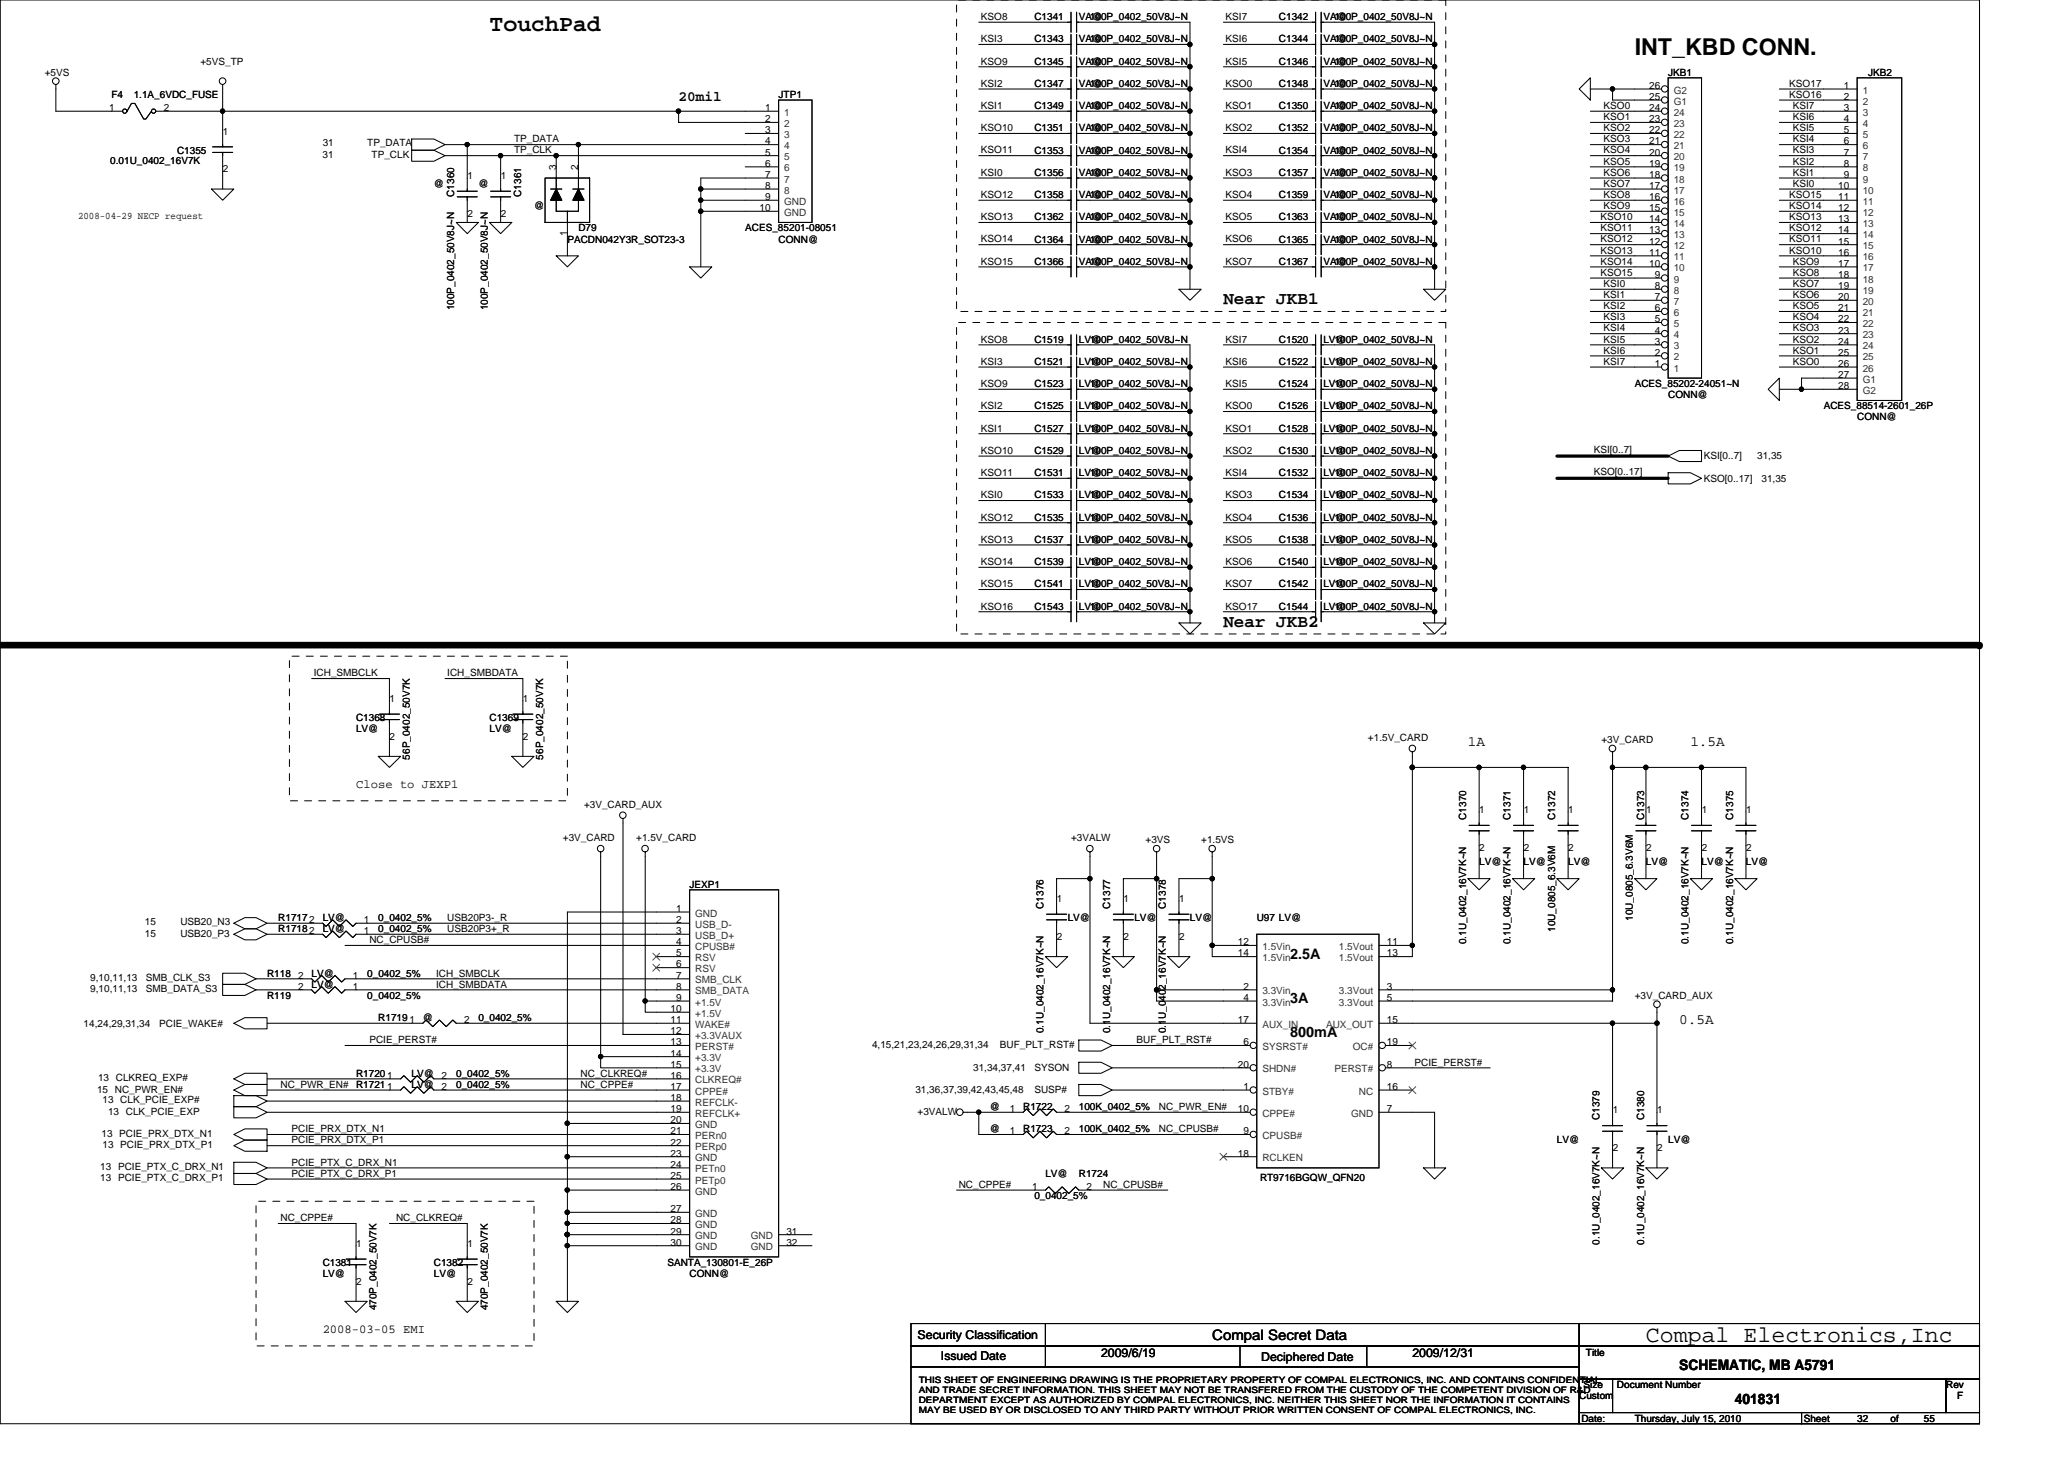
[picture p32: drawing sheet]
<svg xmlns="http://www.w3.org/2000/svg" width="297mm" height="210mm" viewBox="0 0 297 210" stroke-linecap="round" stroke-linejoin="round" font-family="sans-serif">
<defs><g id="words">
<g font-size="3.3">
<text x="70.4" y="4.4">TouchPad</text>
<text x="235.3" y="7.9">INT_KBD CONN.</text>
<text x="236.9" y="193.1">Compal Electronics,Inc</text>
</g>
<g font-size="2.5">
<text x="176.1" y="43.8">Near JKB1</text>
<text x="176.1" y="90.1">Near JKB2</text>
</g>
<g font-size="2.1">
<text x="97.7" y="14.5">20mil</text>
<text x="211.3" y="107.3">1A</text>
<text x="243.3" y="107.3">1.5A</text>
<text x="185.7" y="137.9">2.5A</text>
<text x="185.7" y="144.3">3A</text>
<text x="185.7" y="149.1">800mA</text>
<text x="241.7" y="147.3">0.5A</text>
<text x="174.5" y="192.7">Compal Secret Data</text>
<text x="241.7" y="197.1">SCHEMATIC, MB A5791</text>
<text x="249.7" y="202">401831</text>
</g>
<g font-size="1.8">
<text x="51.2" y="113.4">Close to JEXP1</text>
<text x="46.4" y="191.8">2008-03-05 EMI</text>
<text x="132.1" y="192.6">Security Classification</text>
<text x="135.4" y="195.7">Issued Date</text>
<text x="158.5" y="195.2">2009/6/19</text>
<text x="181.5" y="195.8">Deciphered Date</text>
<text x="203.3" y="195.2">2009/12/31</text>
</g>
<g font-size="1.4">
<text x="141.2" y="2.9">KSO8</text>
<text x="148.9" y="2.9">C1341</text>
<text x="155.3" y="2.9">VA@</text>
<text x="156.9" y="2.9">100P_0402_50V8J~N</text>
<text x="176.4" y="2.9">KSI7</text>
<text x="184.1" y="2.9">C1342</text>
<text x="190.5" y="2.9">VA@</text>
<text x="192.1" y="2.9">100P_0402_50V8J~N</text>
<text x="6.4" y="10.9">+5VS</text>
<text x="28.8" y="9.3">+5VS_TP</text>
<text x="141.2" y="6.1">KSI3</text>
<text x="141.2" y="9.3">KSO9</text>
<text x="148.9" y="6.1">C1343</text>
<text x="148.9" y="9.3">C1345</text>
<text x="155.3" y="6.1">VA@</text>
<text x="155.3" y="9.3">VA@</text>
<text x="156.9" y="6.1">100P_0402_50V8J~N</text>
<text x="156.9" y="9.3">100P_0402_50V8J~N</text>
<text x="176.4" y="6.1">KSI6</text>
<text x="176.4" y="9.3">KSI5</text>
<text x="184.1" y="6.1">C1344</text>
<text x="184.1" y="9.3">C1346</text>
<text x="190.5" y="6.1">VA@</text>
<text x="190.5" y="9.3">VA@</text>
<text x="192.1" y="6.1">100P_0402_50V8J~N</text>
<text x="192.1" y="9.3">100P_0402_50V8J~N</text>
<text x="240.1" y="10.9">JKB1</text>
<text x="268.9" y="10.9">JKB2</text>
<text x="15.7" y="16">1</text>
<text x="16" y="14.1">F4</text>
<text x="19.2" y="14.1">1.1A_6VDC_FUSE</text>
<text x="23.6" y="16">2</text>
<text x="110.1" y="16">1</text>
<text x="110.1" y="17.6">2</text>
<text x="112.1" y="14.1">JTP1</text>
<text x="141.2" y="15.7">KSI1</text>
<text x="141.2" y="12.5">KSI2</text>
<text x="148.9" y="12.5">C1347</text>
<text x="148.9" y="15.7">C1349</text>
<text x="155.3" y="12.5">VA@</text>
<text x="155.3" y="15.7">VA@</text>
<text x="156.9" y="12.5">100P_0402_50V8J~N</text>
<text x="156.9" y="15.7">100P_0402_50V8J~N</text>
<text x="176.4" y="12.5">KSO0</text>
<text x="176.4" y="15.7">KSO1</text>
<text x="184.1" y="15.7">C1350</text>
<text x="184.1" y="12.5">C1348</text>
<text x="190.5" y="15.7">VA@</text>
<text x="190.5" y="12.5">VA@</text>
<text x="192.1" y="15.7">100P_0402_50V8J~N</text>
<text x="192.1" y="12.5">100P_0402_50V8J~N</text>
<text x="230.8" y="15.7">KSO0</text>
<text x="230.8" y="17.3">KSO1</text>
<text x="237.3" y="17.6">23</text>
<text x="237.3" y="16">24</text>
<text x="237.3" y="14.4">25</text>
<text x="237.3" y="12.8">26</text>
<text x="257.5" y="14.1">KSO16</text>
<text x="257.5" y="12.5">KSO17</text>
<text x="258" y="17.3">KSI6</text>
<text x="258" y="15.7">KSI7</text>
<text x="265.3" y="12.8">1</text>
<text x="265.3" y="14.4">2</text>
<text x="265.3" y="16">3</text>
<text x="265.3" y="17.6">4</text>
<text x="15.9" y="23.5">0.01U_0402_16V7K</text>
<text x="25.5" y="22.1">C1355</text>
<text x="32.1" y="19.4">1</text>
<text x="46.4" y="22.7">31</text>
<text x="46.4" y="21">31</text>
<text x="52.8" y="21">TP_DATA</text>
<text x="53.5" y="22.7">TP_CLK</text>
<text x="74" y="22.1">TP_CLK</text>
<text x="74" y="20.5">TP_DATA</text>
<text x="110.1" y="19.2">3</text>
<text x="110.1" y="20.8">4</text>
<text x="110.1" y="22.4">5</text>
<text x="110.1" y="24">6</text>
<text x="141.2" y="22.1">KSO11</text>
<text x="141.2" y="18.9">KSO10</text>
<text x="148.9" y="18.9">C1351</text>
<text x="148.9" y="22.1">C1353</text>
<text x="155.3" y="18.9">VA@</text>
<text x="155.3" y="22.1">VA@</text>
<text x="156.9" y="18.9">100P_0402_50V8J~N</text>
<text x="156.9" y="22.1">100P_0402_50V8J~N</text>
<text x="176.4" y="18.9">KSO2</text>
<text x="176.4" y="22.1">KSI4</text>
<text x="184.1" y="22.1">C1354</text>
<text x="184.1" y="18.9">C1352</text>
<text x="190.5" y="22.1">VA@</text>
<text x="190.5" y="18.9">VA@</text>
<text x="192.1" y="22.1">100P_0402_50V8J~N</text>
<text x="192.1" y="18.9">100P_0402_50V8J~N</text>
<text x="230.8" y="20.5">KSO3</text>
<text x="230.8" y="18.9">KSO2</text>
<text x="230.8" y="22.1">KSO4</text>
<text x="230.8" y="23.7">KSO5</text>
<text x="237.3" y="24">19</text>
<text x="237.3" y="22.4">20</text>
<text x="237.3" y="20.8">21</text>
<text x="237.3" y="19.2">22</text>
<text x="258" y="22.1">KSI3</text>
<text x="258" y="23.7">KSI2</text>
<text x="258" y="20.5">KSI4</text>
<text x="258" y="18.9">KSI5</text>
<text x="265.3" y="19.2">5</text>
<text x="265.3" y="20.8">6</text>
<text x="265.3" y="22.4">7</text>
<text x="265.3" y="24">8</text>
<text x="32.1" y="24.8">2</text>
<text x="62.4" y="26.9">@</text>
<text x="65.4" y="28.3" transform="rotate(-90 65.4 28.3)">C1360</text>
<text x="67.3" y="25.8">1</text>
<text x="68.9" y="26.9">@</text>
<text x="72.1" y="25.8">1</text>
<text x="75" y="28.3" transform="rotate(-90 75 28.3)">C1361</text>
<text x="80" y="24.5" transform="rotate(-90 80 24.5)">3</text>
<text x="83.2" y="24.5" transform="rotate(-90 83.2 24.5)">2</text>
<text x="110.1" y="28.8">9</text>
<text x="110.1" y="25.6">7</text>
<text x="110.1" y="27.2">8</text>
<text x="141.2" y="25.3">KSI0</text>
<text x="141.2" y="28.5">KSO12</text>
<text x="148.9" y="28.5">C1358</text>
<text x="148.9" y="25.3">C1356</text>
<text x="155.3" y="28.5">VA@</text>
<text x="155.3" y="25.3">VA@</text>
<text x="156.9" y="28.5">100P_0402_50V8J~N</text>
<text x="156.9" y="25.3">100P_0402_50V8J~N</text>
<text x="176.4" y="28.5">KSO4</text>
<text x="176.4" y="25.3">KSO3</text>
<text x="184.1" y="28.5">C1359</text>
<text x="184.1" y="25.3">C1357</text>
<text x="190.5" y="28.5">VA@</text>
<text x="190.5" y="25.3">VA@</text>
<text x="192.1" y="28.5">100P_0402_50V8J~N</text>
<text x="192.1" y="25.3">100P_0402_50V8J~N</text>
<text x="230.8" y="28.5">KSO8</text>
<text x="230.8" y="26.9">KSO7</text>
<text x="230.8" y="25.3">KSO6</text>
<text x="237.3" y="28.8">16</text>
<text x="237.3" y="27.2">17</text>
<text x="237.3" y="25.6">18</text>
<text x="257.5" y="28.5">KSO15</text>
<text x="258" y="25.3">KSI1</text>
<text x="258" y="26.9">KSI0</text>
<text x="264.5" y="27.2">10</text>
<text x="264.5" y="28.8">11</text>
<text x="265.3" y="25.6">9</text>
<text x="11.2" y="31.5">2008-04-29 NECP request</text>
<text x="67.3" y="31.2">2</text>
<text x="72.1" y="31.2">2</text>
<text x="76.9" y="30.1">@</text>
<text x="81.6" y="33.9" transform="rotate(-90 81.6 33.9)">1</text>
<text x="81.7" y="34.9">PACDN042Y3R_SOT23-3</text>
<text x="83.2" y="33.3">D79</text>
<text x="107.2" y="33.3">ACES_85201-08051</text>
<text x="109.3" y="30.4">10</text>
<text x="112.1" y="34.9">CONN@</text>
<text x="141.2" y="34.9">KSO14</text>
<text x="141.2" y="31.7">KSO13</text>
<text x="148.9" y="31.7">C1362</text>
<text x="148.9" y="34.9">C1364</text>
<text x="155.3" y="31.7">VA@</text>
<text x="155.3" y="34.9">VA@</text>
<text x="156.9" y="31.7">100P_0402_50V8J~N</text>
<text x="156.9" y="34.9">100P_0402_50V8J~N</text>
<text x="176.4" y="31.7">KSO5</text>
<text x="176.4" y="34.9">KSO6</text>
<text x="184.1" y="34.9">C1365</text>
<text x="184.1" y="31.7">C1363</text>
<text x="190.5" y="34.9">VA@</text>
<text x="190.5" y="31.7">VA@</text>
<text x="192.1" y="34.9">100P_0402_50V8J~N</text>
<text x="192.1" y="31.7">100P_0402_50V8J~N</text>
<text x="230.3" y="31.7">KSO10</text>
<text x="230.3" y="34.9">KSO12</text>
<text x="230.3" y="33.3">KSO11</text>
<text x="230.8" y="30.1">KSO9</text>
<text x="237.3" y="35.2">12</text>
<text x="237.3" y="33.6">13</text>
<text x="237.3" y="32">14</text>
<text x="237.3" y="30.4">15</text>
<text x="257.5" y="31.7">KSO13</text>
<text x="257.5" y="33.3">KSO12</text>
<text x="257.5" y="34.9">KSO11</text>
<text x="257.5" y="30.1">KSO14</text>
<text x="264.5" y="30.4">12</text>
<text x="264.5" y="32">13</text>
<text x="264.5" y="33.6">14</text>
<text x="264.5" y="35.2">15</text>
<text x="141.2" y="38.1">KSO15</text>
<text x="148.9" y="38.1">C1366</text>
<text x="155.3" y="38.1">VA@</text>
<text x="156.9" y="38.1">100P_0402_50V8J~N</text>
<text x="176.4" y="38.1">KSO7</text>
<text x="184.1" y="38.1">C1367</text>
<text x="190.5" y="38.1">VA@</text>
<text x="192.1" y="38.1">100P_0402_50V8J~N</text>
<text x="230.3" y="36.5">KSO13</text>
<text x="230.3" y="39.7">KSO15</text>
<text x="230.3" y="38.1">KSO14</text>
<text x="230.8" y="41.3">KSI0</text>
<text x="237.3" y="38.4">10</text>
<text x="237.3" y="36.8">11</text>
<text x="238.1" y="41.6">8</text>
<text x="238.1" y="40">9</text>
<text x="257.5" y="36.5">KSO10</text>
<text x="258" y="39.7">KSO8</text>
<text x="258" y="41.3">KSO7</text>
<text x="258" y="38.1">KSO9</text>
<text x="264.5" y="36.8">16</text>
<text x="264.5" y="38.4">17</text>
<text x="264.5" y="40">18</text>
<text x="264.5" y="41.6">19</text>
<text x="65.4" y="44.6" transform="rotate(-90 65.4 44.6)">100P_0402_50V8J~N</text>
<text x="70.2" y="44.6" transform="rotate(-90 70.2 44.6)">100P_0402_50V8J~N</text>
<text x="230.8" y="46.1">KSI3</text>
<text x="230.8" y="42.9">KSI1</text>
<text x="230.8" y="44.5">KSI2</text>
<text x="230.8" y="47.7">KSI4</text>
<text x="238.1" y="48">4</text>
<text x="238.1" y="46.4">5</text>
<text x="238.1" y="44.8">6</text>
<text x="238.1" y="43.2">7</text>
<text x="258" y="47.7">KSO3</text>
<text x="258" y="46.1">KSO4</text>
<text x="258" y="42.9">KSO6</text>
<text x="258" y="44.5">KSO5</text>
<text x="264.5" y="43.2">20</text>
<text x="264.5" y="44.8">21</text>
<text x="264.5" y="46.4">22</text>
<text x="264.5" y="48">23</text>
<text x="141.2" y="52.5">KSI3</text>
<text x="141.2" y="49.3">KSO8</text>
<text x="148.9" y="52.5">C1521</text>
<text x="148.9" y="49.3">C1519</text>
<text x="155.3" y="52.5">LV@</text>
<text x="155.3" y="49.3">LV@</text>
<text x="156.9" y="52.5">100P_0402_50V8J~N</text>
<text x="156.9" y="49.3">100P_0402_50V8J~N</text>
<text x="176.4" y="52.5">KSI6</text>
<text x="176.4" y="49.3">KSI7</text>
<text x="184.1" y="52.5">C1522</text>
<text x="184.1" y="49.3">C1520</text>
<text x="190.5" y="52.5">LV@</text>
<text x="190.5" y="49.3">LV@</text>
<text x="192.1" y="52.5">100P_0402_50V8J~N</text>
<text x="192.1" y="49.3">100P_0402_50V8J~N</text>
<text x="230.8" y="50.9">KSI6</text>
<text x="230.8" y="49.3">KSI5</text>
<text x="230.8" y="52.5">KSI7</text>
<text x="238.1" y="52.8">1</text>
<text x="238.1" y="51.2">2</text>
<text x="238.1" y="49.6">3</text>
<text x="258" y="52.5">KSO0</text>
<text x="258" y="49.3">KSO2</text>
<text x="258" y="50.9">KSO1</text>
<text x="264.5" y="49.6">24</text>
<text x="264.5" y="51.2">25</text>
<text x="264.5" y="52.8">26</text>
<text x="141.2" y="58.9">KSI2</text>
<text x="141.2" y="55.7">KSO9</text>
<text x="148.9" y="58.9">C1525</text>
<text x="148.9" y="55.7">C1523</text>
<text x="155.3" y="58.9">LV@</text>
<text x="155.3" y="55.7">LV@</text>
<text x="156.9" y="58.9">100P_0402_50V8J~N</text>
<text x="156.9" y="55.7">100P_0402_50V8J~N</text>
<text x="176.4" y="58.9">KSO0</text>
<text x="176.4" y="55.7">KSI5</text>
<text x="184.1" y="58.9">C1526</text>
<text x="184.1" y="55.7">C1524</text>
<text x="190.5" y="58.9">LV@</text>
<text x="190.5" y="55.7">LV@</text>
<text x="192.1" y="58.9">100P_0402_50V8J~N</text>
<text x="192.1" y="55.7">100P_0402_50V8J~N</text>
<text x="235.3" y="55.7">ACES_85202-24051~N</text>
<text x="240.1" y="57.3">CONN@</text>
<text x="262.5" y="58.9">ACES_88514-2601_26P</text>
<text x="264.5" y="54.4">27</text>
<text x="264.5" y="56">28</text>
<text x="141.2" y="65.3">KSO10</text>
<text x="141.2" y="62.1">KSI1</text>
<text x="148.9" y="65.3">C1529</text>
<text x="148.9" y="62.1">C1527</text>
<text x="155.3" y="65.3">LV@</text>
<text x="155.3" y="62.1">LV@</text>
<text x="156.9" y="65.3">100P_0402_50V8J~N</text>
<text x="156.9" y="62.1">100P_0402_50V8J~N</text>
<text x="176.4" y="65.3">KSO2</text>
<text x="176.4" y="62.1">KSO1</text>
<text x="184.1" y="62.1">C1528</text>
<text x="184.1" y="65.3">C1530</text>
<text x="190.5" y="62.1">LV@</text>
<text x="190.5" y="65.3">LV@</text>
<text x="192.1" y="62.1">100P_0402_50V8J~N</text>
<text x="192.1" y="65.3">100P_0402_50V8J~N</text>
<text x="229.4" y="65.1">KSI[0..7]</text>
<text x="267.3" y="60.5">CONN@</text>
<text x="141.2" y="71.7">KSI0</text>
<text x="141.2" y="68.5">KSO11</text>
<text x="148.9" y="71.7">C1533</text>
<text x="148.9" y="68.5">C1531</text>
<text x="155.3" y="71.7">LV@</text>
<text x="155.3" y="68.5">LV@</text>
<text x="156.9" y="71.7">100P_0402_50V8J~N</text>
<text x="156.9" y="68.5">100P_0402_50V8J~N</text>
<text x="176.4" y="71.7">KSO3</text>
<text x="176.4" y="68.5">KSI4</text>
<text x="184.1" y="71.7">C1534</text>
<text x="184.1" y="68.5">C1532</text>
<text x="190.5" y="71.7">LV@</text>
<text x="190.5" y="68.5">LV@</text>
<text x="192.1" y="71.7">100P_0402_50V8J~N</text>
<text x="192.1" y="68.5">100P_0402_50V8J~N</text>
<text x="229.4" y="68.3">KSO[0..17]</text>
<text x="245.2" y="69.3">KSO[0..17]</text>
<text x="245.2" y="66.1">KSI[0..7]</text>
<text x="252.9" y="66.1">31,35</text>
<text x="253.5" y="69.3">31,35</text>
<text x="141.2" y="74.9">KSO12</text>
<text x="148.9" y="74.9">C1535</text>
<text x="155.3" y="74.9">LV@</text>
<text x="156.9" y="74.9">100P_0402_50V8J~N</text>
<text x="176.4" y="74.9">KSO4</text>
<text x="184.1" y="74.9">C1536</text>
<text x="190.5" y="74.9">LV@</text>
<text x="192.1" y="74.9">100P_0402_50V8J~N</text>
<text x="141.2" y="81.3">KSO14</text>
<text x="141.2" y="78.1">KSO13</text>
<text x="148.9" y="78.1">C1537</text>
<text x="148.9" y="81.3">C1539</text>
<text x="155.3" y="78.1">LV@</text>
<text x="155.3" y="81.3">LV@</text>
<text x="156.9" y="78.1">100P_0402_50V8J~N</text>
<text x="156.9" y="81.3">100P_0402_50V8J~N</text>
<text x="176.4" y="78.1">KSO5</text>
<text x="176.4" y="81.3">KSO6</text>
<text x="184.1" y="78.1">C1538</text>
<text x="184.1" y="81.3">C1540</text>
<text x="190.5" y="78.1">LV@</text>
<text x="190.5" y="81.3">LV@</text>
<text x="192.1" y="78.1">100P_0402_50V8J~N</text>
<text x="192.1" y="81.3">100P_0402_50V8J~N</text>
<text x="141.2" y="84.5">KSO15</text>
<text x="141.2" y="87.7">KSO16</text>
<text x="148.9" y="84.5">C1541</text>
<text x="148.9" y="87.7">C1543</text>
<text x="155.3" y="84.5">LV@</text>
<text x="155.3" y="87.7">LV@</text>
<text x="156.9" y="84.5">100P_0402_50V8J~N</text>
<text x="156.9" y="87.7">100P_0402_50V8J~N</text>
<text x="176.4" y="84.5">KSO7</text>
<text x="176.4" y="87.7">KSO17</text>
<text x="184.1" y="87.7">C1544</text>
<text x="184.1" y="84.5">C1542</text>
<text x="190.5" y="87.7">LV@</text>
<text x="190.5" y="84.5">LV@</text>
<text x="192.1" y="87.7">100P_0402_50V8J~N</text>
<text x="192.1" y="84.5">100P_0402_50V8J~N</text>
<text x="45.2" y="97.3">ICH_SMBCLK</text>
<text x="56.1" y="101">1</text>
<text x="64.4" y="97.3">ICH_SMBDATA</text>
<text x="75.3" y="101">1</text>
<text x="51.2" y="103.7">C1368</text>
<text x="51.2" y="105.3">LV@</text>
<text x="56.1" y="106.4">2</text>
<text x="70.4" y="103.7">C1369</text>
<text x="70.4" y="105.3">LV@</text>
<text x="75.3" y="106.4">2</text>
<text x="196.9" y="106.6">+1.5V_CARD</text>
<text x="230.5" y="106.9">+3V_CARD</text>
<text x="59" y="109.3" transform="rotate(-90 59 109.3)">56P_0402_50V7K</text>
<text x="78.2" y="109.3" transform="rotate(-90 78.2 109.3)">56P_0402_50V7K</text>
<text x="84" y="116.2">+3V_CARD_AUX</text>
<text x="211" y="117.9" transform="rotate(-90 211 117.9)">C1370</text>
<text x="212.9" y="117">1</text>
<text x="217.4" y="117.9" transform="rotate(-90 217.4 117.9)">C1371</text>
<text x="219.3" y="117">1</text>
<text x="223.8" y="117.9" transform="rotate(-90 223.8 117.9)">C1372</text>
<text x="225.7" y="117">1</text>
<text x="236.6" y="117.9" transform="rotate(-90 236.6 117.9)">C1373</text>
<text x="236.9" y="117">1</text>
<text x="243" y="117.9" transform="rotate(-90 243 117.9)">C1374</text>
<text x="244.9" y="117">1</text>
<text x="249.4" y="117.9" transform="rotate(-90 249.4 117.9)">C1375</text>
<text x="251.3" y="117">1</text>
<text x="81" y="121">+3V_CARD</text>
<text x="91.6" y="121">+1.5V_CARD</text>
<text x="154.1" y="121">+3VALW</text>
<text x="164.9" y="121.3">+3VS</text>
<text x="172.9" y="121.3">+1.5VS</text>
<text x="212.9" y="124.5">LV@</text>
<text x="212.9" y="122.4">2</text>
<text x="219.3" y="124.5">LV@</text>
<text x="219.3" y="122.4">2</text>
<text x="225.7" y="124.5">LV@</text>
<text x="225.7" y="122.4">2</text>
<text x="236.9" y="124.5">LV@</text>
<text x="236.9" y="122.4">2</text>
<text x="244.9" y="124.5">LV@</text>
<text x="244.9" y="122.4">2</text>
<text x="251.3" y="124.5">LV@</text>
<text x="251.3" y="122.4">2</text>
<text x="97.3" y="131.2">1</text>
<text x="99.2" y="127.7">JEXP1</text>
<text x="150.2" y="130.7" transform="rotate(-90 150.2 130.7)">C1376</text>
<text x="152.1" y="129.8">1</text>
<text x="159.8" y="130.7" transform="rotate(-90 159.8 130.7)">C1377</text>
<text x="161.7" y="129.8">1</text>
<text x="167.8" y="130.7" transform="rotate(-90 167.8 130.7)">C1378</text>
<text x="169.7" y="129.8">1</text>
<text x="20.8" y="134.7">15</text>
<text x="20.8" y="133.1">15</text>
<text x="26" y="134.7">USB20_P3</text>
<text x="26" y="133.1">USB20_N3</text>
<text x="40" y="134.1">R17182</text>
<text x="40" y="132.5">R17172</text>
<text x="46.4" y="134.1">LV@</text>
<text x="46.4" y="132.5">LV@</text>
<text x="52.4" y="134.4">1</text>
<text x="52.4" y="132.8">1</text>
<text x="53.2" y="135.7">NC_CPUSB#</text>
<text x="54.4" y="134.1">0_0402_5%</text>
<text x="54.4" y="132.5">0_0402_5%</text>
<text x="64.4" y="134.1">USB20P3+_R</text>
<text x="64.4" y="132.5">USB20P3-_R</text>
<text x="97.3" y="132.8">2</text>
<text x="97.3" y="134.4">3</text>
<text x="97.3" y="136">4</text>
<text x="97.3" y="137.6">5</text>
<text x="152.1" y="135.2">2</text>
<text x="153.7" y="132.5">LV@</text>
<text x="161.7" y="135.2">2</text>
<text x="163.3" y="132.5">LV@</text>
<text x="169.7" y="135.2">2</text>
<text x="171.3" y="132.5">LV@</text>
<text x="178.1" y="136">12</text>
<text x="178.1" y="137.6">14</text>
<text x="180.9" y="132.5">U97 LV@</text>
<text x="199.6" y="136">11</text>
<text x="199.6" y="137.6">13</text>
<text x="211" y="135.8" transform="rotate(-90 211 135.8)">0.1U_0402_16V7K~N</text>
<text x="217.4" y="135.8" transform="rotate(-90 217.4 135.8)">0.1U_0402_16V7K~N</text>
<text x="223.8" y="134.1" transform="rotate(-90 223.8 134.1)">10U_0805_6.3V6M</text>
<text x="235" y="132.5" transform="rotate(-90 235 132.5)">10U_0805_6.3V6M</text>
<text x="243" y="135.8" transform="rotate(-90 243 135.8)">0.1U_0402_16V7K~N</text>
<text x="249.4" y="135.8" transform="rotate(-90 249.4 135.8)">0.1U_0402_16V7K~N</text>
<text x="13" y="141.1">9,10,11,13</text>
<text x="13" y="142.7">9,10,11,13</text>
<text x="21" y="141.1">SMB_CLK_S3</text>
<text x="21" y="142.7">SMB_DATA_S3</text>
<text x="38.4" y="143.7">R119</text>
<text x="38.4" y="140.5">R118</text>
<text x="42.9" y="142.4">2</text>
<text x="42.9" y="140.8">2</text>
<text x="44.8" y="142.1">LV@</text>
<text x="44.8" y="140.5">LV@</text>
<text x="50.8" y="142.4">1</text>
<text x="50.8" y="140.8">1</text>
<text x="52.8" y="143.7">0_0402_5%</text>
<text x="52.8" y="140.5">0_0402_5%</text>
<text x="62.8" y="142.1">ICH_SMBDATA</text>
<text x="62.8" y="140.5">ICH_SMBCLK</text>
<text x="97.3" y="139.2">6</text>
<text x="97.3" y="140.8">7</text>
<text x="97.3" y="142.4">8</text>
<text x="97.3" y="144">9</text>
<text x="178.9" y="142.4">2</text>
<text x="178.9" y="144">4</text>
<text x="199.6" y="142.4">3</text>
<text x="199.6" y="144">5</text>
<text x="235.3" y="143.7">+3V_CARD_AUX</text>
<text x="12" y="147.7">14,24,29,31,34</text>
<text x="22.9" y="147.7">PCIE_WAKE#</text>
<text x="54.4" y="146.9">R1719</text>
<text x="58.9" y="147.2">1</text>
<text x="60.9" y="146.9">@</text>
<text x="66.8" y="147.2">2</text>
<text x="68.9" y="146.9">0_0402_5%</text>
<text x="96.5" y="145.6">10</text>
<text x="96.5" y="147.2">11</text>
<text x="96.5" y="148.8">12</text>
<text x="150.2" y="148.7" transform="rotate(-90 150.2 148.7)">0.1U_0402_16V7K~N</text>
<text x="159.8" y="148.7" transform="rotate(-90 159.8 148.7)">0.1U_0402_16V7K~N</text>
<text x="167.8" y="148.7" transform="rotate(-90 167.8 148.7)">0.1U_0402_16V7K~N</text>
<text x="178.1" y="147.2">17</text>
<text x="199.6" y="147.2">15</text>
<text x="14.1" y="155.6">13 CLKREQ_EXP#</text>
<text x="51.2" y="154.9">R1720</text>
<text x="53.2" y="150.1">PCIE_PERST#</text>
<text x="55.7" y="155.2">1</text>
<text x="59.2" y="154.9">LV@</text>
<text x="63.6" y="155.2">2</text>
<text x="65.7" y="154.9">0_0402_5%</text>
<text x="83.6" y="154.9">NC_CLKREQ#</text>
<text x="96.5" y="150.4">13</text>
<text x="96.5" y="152">14</text>
<text x="96.5" y="153.6">15</text>
<text x="96.5" y="155.2">16</text>
<text x="125.5" y="150.7">4,15,21,23,24,26,29,31,34</text>
<text x="140.1" y="154.1">31,34,37,41</text>
<text x="143.9" y="150.7">BUF_PLT_RST#</text>
<text x="148.9" y="154.1">SYSON</text>
<text x="163.6" y="150.1">BUF_PLT_RST#</text>
<text x="178.1" y="153.6">20</text>
<text x="178.9" y="150.4">6</text>
<text x="199.6" y="153.6">8</text>
<text x="199.6" y="150.4">19</text>
<text x="203.6" y="153.3">PCIE_PERST#</text>
<text x="14" y="157.3">15 NC_PWR_EN#</text>
<text x="14.8" y="158.7">13 CLK_PCIE_EXP#</text>
<text x="15.6" y="160.4">13 CLK_PCIE_EXP</text>
<text x="40.4" y="156.5">NC_PWR_EN#</text>
<text x="51.2" y="156.5">R1721</text>
<text x="55.7" y="156.8">1</text>
<text x="59.2" y="156.5">LV@</text>
<text x="63.6" y="156.8">2</text>
<text x="65.7" y="156.5">0_0402_5%</text>
<text x="83.6" y="156.5">NC_CPPE#</text>
<text x="96.5" y="156.8">17</text>
<text x="96.5" y="158.4">18</text>
<text x="96.5" y="160">19</text>
<text x="96.5" y="161.6">20</text>
<text x="131.7" y="157.3">31,36,37,39,42,43,45,48</text>
<text x="132.1" y="160.4">+3VALW</text>
<text x="142.4" y="159.7">@</text>
<text x="145.3" y="160">1</text>
<text x="147.3" y="159.7">R1722</text>
<text x="148.9" y="157.3">SUSP#</text>
<text x="153.2" y="160">2</text>
<text x="155.3" y="159.7">100K_0402_5%</text>
<text x="166.8" y="159.7">NC_PWR_EN#</text>
<text x="178.1" y="160">10</text>
<text x="178.9" y="156.8">1</text>
<text x="199.6" y="156.8">16</text>
<text x="199.6" y="160">7</text>
<text x="230.2" y="161.1" transform="rotate(-90 230.2 161.1)">C1379</text>
<text x="232.1" y="160.2">1</text>
<text x="236.6" y="161.1" transform="rotate(-90 236.6 161.1)">C1380</text>
<text x="238.5" y="160.2">1</text>
<text x="14.6" y="163.6">13 PCIE_PRX_DTX_N1</text>
<text x="14.8" y="165.1">13 PCIE_PRX_DTX_P1</text>
<text x="42" y="162.9">PCIE_PRX_DTX_N1</text>
<text x="42" y="164.5">PCIE_PRX_DTX_P1</text>
<text x="42" y="167.7">PCIE_PTX_C_DRX_N1</text>
<text x="96.5" y="163.2">21</text>
<text x="96.5" y="164.8">22</text>
<text x="96.5" y="166.4">23</text>
<text x="96.5" y="168">24</text>
<text x="142.4" y="162.9">@</text>
<text x="145.3" y="163.2">1</text>
<text x="147.3" y="162.9">R1723</text>
<text x="153.2" y="163.2">2</text>
<text x="155.3" y="162.9">100K_0402_5%</text>
<text x="166.8" y="162.9">NC_CPUSB#</text>
<text x="178.1" y="166.4">18</text>
<text x="178.9" y="163.2">9</text>
<text x="224.1" y="164.5">LV@</text>
<text x="232.1" y="165.6">2</text>
<text x="238.5" y="165.6">2</text>
<text x="240.1" y="164.5">LV@</text>
<text x="14.4" y="168.4">13 PCIE_PTX_C_DRX_N1</text>
<text x="14.4" y="169.9">13 PCIE_PTX_C_DRX_P1</text>
<text x="42" y="169.3">PCIE_PTX_C_DRX_P1</text>
<text x="96.5" y="169.6">25</text>
<text x="96.5" y="171.2">26</text>
<text x="138" y="170.9">NC_CPPE#</text>
<text x="148.5" y="171.2">1</text>
<text x="148.9" y="172.5">0_0402_5%</text>
<text x="150.4" y="169.3">LV@</text>
<text x="155.3" y="169.3">R1724</text>
<text x="156.4" y="171.2">2</text>
<text x="158.8" y="170.9">NC_CPUSB#</text>
<text x="181.3" y="169.9">RT9716BGQW_QFN20</text>
<text x="40.4" y="175.7">NC_CPPE#</text>
<text x="51.3" y="179.4">1</text>
<text x="57" y="175.7">NC_CLKREQ#</text>
<text x="67.3" y="179.4">1</text>
<text x="96.5" y="174.4">27</text>
<text x="96.5" y="176">28</text>
<text x="96.5" y="177.6">29</text>
<text x="96.5" y="179.2">30</text>
<text x="113.2" y="179.2">32</text>
<text x="113.2" y="177.6">31</text>
<text x="230.2" y="179.1" transform="rotate(-90 230.2 179.1)">0.1U_0402_16V7K~N</text>
<text x="236.6" y="179.1" transform="rotate(-90 236.6 179.1)">0.1U_0402_16V7K~N</text>
<text x="46.4" y="182.1">C1381</text>
<text x="46.4" y="183.7">LV@</text>
<text x="51.3" y="184.8">2</text>
<text x="62.4" y="182.1">C1382</text>
<text x="62.4" y="183.7">LV@</text>
<text x="67.3" y="184.8">2</text>
<text x="96.1" y="182.1">SANTA_130801-E_26P</text>
<text x="99.2" y="183.7">CONN@</text>
<text x="54.2" y="188.5" transform="rotate(-90 54.2 188.5)">470P_0402_50V7K</text>
<text x="70.2" y="188.5" transform="rotate(-90 70.2 188.5)">470P_0402_50V7K</text>
<text x="228.2" y="195.1">Title</text>
<text x="227.3" y="201.3">Custom</text>
<text x="227.9" y="199.7">Size</text>
<text x="232.7" y="199.7">Document Number</text>
<text x="280.1" y="199.7">Rev</text>
<text x="281.7" y="201.3">F</text>
<text x="227.6" y="204.5">Date:</text>
<text x="235.3" y="204.5">Thursday, July 15, 2010</text>
<text x="259.6" y="204.5">Sheet</text>
<text x="267.3" y="204.5">32</text>
<text x="272.1" y="204.5">of</text>
<text x="276.9" y="204.5">55</text>
</g>
<g font-size="1.4" fill="#333">
<text x="112.9" y="16.7">1</text>
<text x="240.9" y="16.7">24</text>
<text x="240.9" y="15">G1</text>
<text x="240.9" y="13.5">G2</text>
<text x="268.1" y="13.5">1</text>
<text x="268.1" y="15">2</text>
<text x="268.1" y="16.7">3</text>
<text x="112.9" y="18.3">2</text>
<text x="112.9" y="19.9">3</text>
<text x="112.9" y="21.5">4</text>
<text x="112.9" y="23.1">5</text>
<text x="240.9" y="23.1">20</text>
<text x="240.9" y="21.5">21</text>
<text x="240.9" y="19.9">22</text>
<text x="240.9" y="18.3">23</text>
<text x="268.1" y="18.3">4</text>
<text x="268.1" y="19.9">5</text>
<text x="268.1" y="21.5">6</text>
<text x="268.1" y="23.1">7</text>
<text x="112.9" y="29.5">GND</text>
<text x="112.9" y="24.7">6</text>
<text x="112.9" y="26.3">7</text>
<text x="112.9" y="27.9">8</text>
<text x="240.9" y="29.5">16</text>
<text x="240.9" y="27.9">17</text>
<text x="240.9" y="26.3">18</text>
<text x="240.9" y="24.7">19</text>
<text x="268.1" y="24.7">8</text>
<text x="268.1" y="26.3">9</text>
<text x="268.1" y="27.9">10</text>
<text x="268.1" y="29.5">11</text>
<text x="112.9" y="31.1">GND</text>
<text x="240.9" y="35.9">12</text>
<text x="240.9" y="34.3">13</text>
<text x="240.9" y="32.7">14</text>
<text x="240.9" y="31.1">15</text>
<text x="268.1" y="31.1">12</text>
<text x="268.1" y="32.7">13</text>
<text x="268.1" y="34.3">14</text>
<text x="268.1" y="35.9">15</text>
<text x="240.9" y="40.7">9</text>
<text x="240.9" y="39.1">10</text>
<text x="240.9" y="37.5">11</text>
<text x="268.1" y="37.5">16</text>
<text x="268.1" y="39.1">17</text>
<text x="268.1" y="40.7">18</text>
<text x="240.9" y="47.1">5</text>
<text x="240.9" y="45.5">6</text>
<text x="240.9" y="43.9">7</text>
<text x="240.9" y="42.3">8</text>
<text x="268.1" y="42.3">19</text>
<text x="268.1" y="43.9">20</text>
<text x="268.1" y="45.5">21</text>
<text x="268.1" y="47.1">22</text>
<text x="240.9" y="53.5">1</text>
<text x="240.9" y="51.9">2</text>
<text x="240.9" y="50.3">3</text>
<text x="240.9" y="48.7">4</text>
<text x="268.1" y="48.7">23</text>
<text x="268.1" y="50.3">24</text>
<text x="268.1" y="51.9">25</text>
<text x="268.1" y="53.5">26</text>
<text x="268.1" y="55.1">G1</text>
<text x="268.1" y="56.7">G2</text>
<text x="100.1" y="131.9">GND</text>
<text x="100.1" y="133.5">USB_D-</text>
<text x="100.1" y="135.1">USB_D+</text>
<text x="100.1" y="136.7">CPUSB#</text>
<text x="181.7" y="136.7">1.5Vin</text>
<text x="192.7" y="136.7">1.5Vout</text>
<text x="100.1" y="138.3">RSV</text>
<text x="100.1" y="139.9">RSV</text>
<text x="100.1" y="141.5">SMB_CLK</text>
<text x="100.1" y="143.1">SMB_DATA</text>
<text x="181.7" y="143.1">3.3Vin</text>
<text x="181.7" y="138.3">1.5Vin</text>
<text x="192.7" y="143.1">3.3Vout</text>
<text x="192.7" y="138.3">1.5Vout</text>
<text x="100.1" y="144.7">+1.5V</text>
<text x="100.1" y="146.3">+1.5V</text>
<text x="100.1" y="147.9">WAKE#</text>
<text x="100.1" y="149.5">+3.3VAUX</text>
<text x="181.7" y="144.7">3.3Vin</text>
<text x="181.7" y="147.9">AUX_IN</text>
<text x="190.8" y="147.9">AUX_OUT</text>
<text x="192.7" y="144.7">3.3Vout</text>
<text x="100.1" y="151.1">PERST#</text>
<text x="100.1" y="152.7">+3.3V</text>
<text x="100.1" y="154.3">+3.3V</text>
<text x="100.1" y="155.9">CLKREQ#</text>
<text x="181.7" y="151.1">SYSRST#</text>
<text x="181.7" y="154.3">SHDN#</text>
<text x="192" y="154.3">PERST#</text>
<text x="194.7" y="151.1">OC#</text>
<text x="100.1" y="157.5">CPPE#</text>
<text x="100.1" y="159.1">REFCLK-</text>
<text x="100.1" y="160.7">REFCLK+</text>
<text x="181.7" y="157.5">STBY#</text>
<text x="181.7" y="160.7">CPPE#</text>
<text x="194.5" y="160.7">GND</text>
<text x="195.6" y="157.5">NC</text>
<text x="100.1" y="162.3">GND</text>
<text x="100.1" y="163.9">PERn0</text>
<text x="100.1" y="165.5">PERp0</text>
<text x="100.1" y="167.1">GND</text>
<text x="181.7" y="167.1">RCLKEN</text>
<text x="181.7" y="163.9">CPUSB#</text>
<text x="100.1" y="168.7">PETn0</text>
<text x="100.1" y="170.3">PETp0</text>
<text x="100.1" y="171.9">GND</text>
<text x="100.1" y="175.1">GND</text>
<text x="100.1" y="176.7">GND</text>
<text x="100.1" y="178.3">GND</text>
<text x="100.1" y="179.9">GND</text>
<text x="108.1" y="179.9">GND</text>
<text x="108.1" y="178.3">GND</text>
</g>
<g font-size="1.3">
<text x="132.2" y="198.9">THIS SHEET OF ENGINEERING DRAWING IS THE PROPRIETARY PROPERTY OF COMPAL ELECTRONICS, INC. AND CONTAINS CONFIDENTIAL</text>
<text x="132.2" y="200.4">AND TRADE SECRET INFORMATION. THIS SHEET MAY NOT BE TRANSFERED FROM THE CUSTODY OF THE COMPETENT DIVISION OF R&amp;D</text>
<text x="132.2" y="201.8">DEPARTMENT EXCEPT AS AUTHORIZED BY COMPAL ELECTRONICS, INC. NEITHER THIS SHEET NOR THE INFORMATION IT CONTAINS</text>
<text x="132.2" y="203.3">MAY BE USED BY OR DISCLOSED TO ANY THIRD PARTY WITHOUT PRIOR WRITTEN CONSENT OF COMPAL ELECTRONICS, INC.</text>
</g>
</g></defs>
<g fill="none" stroke="#000" stroke-width=".15">
<path d="M0 0h284.9v204.8h-284.9zM8 12.2v3.8h8M24 16h88.1M32 12.2v7M97.7 16v1.6h14.4M107.2 19.2h4.9M112.1 14.4h4.8v17.6h-4.8zM140.9 19.2h13.2M140.9 16h11.2M140.9 6.4h13.2M140.9 3.2h11.2M140.9 12.8h13.2"/>
<path d="M140.9 9.6h11.2M154.1 5v2.8M154.1 11.4v2.8M154.1 17.8v2.8M154.9 19.2h16.4M154.9 12.8h16.4M154.9 5v2.8M154.9 11.4v2.8M154.9 17.8v2.8M156.9 3.2h14.4v38.4M156.9 16h14.4M156.9 9.6h14.4"/>
<path d="M171.3 6.4h-16.4M176.1 19.2h11.2M176.1 16h11.2M176.1 3.2h13.2M176.1 12.8h11.2M176.1 9.6h11.2M189.3 1.8v2.8M189.3 6.4h-13.2M189.3 5v2.8M190.1 3.2h16.4v38.4M190.1 1.8v2.8M190.1 5v2.8"/>
<path d="M192.1 19.2h14.4M192.1 12.8h14.4M192.1 9.6h14.4M192.1 16h14.4M206.5 6.4h-16.4M228.9 11.2v3.2l-1.6-1.6zM228.9 19.2h6.4M228.9 16h6.4M228.9 17.6h6.4M228.9 12.8h3.2v1.6h3.2M232.1 12.8h3.2M240.1 11.2h4.8v43.2h-4.8z"/>
<path d="M256.1 19.2h6.4M256.1 16h6.4M256.1 12.8h6.4M256.1 17.6h6.4M256.1 14.4h6.4M30.4 27.2h3.3l-1.7 1.6zM32 24v3.2M59.2 20h3.2l1.6 .8-1.6 .8h-3.2zM59.2 21.6h3.2l1.6 .8-1.6 .8h-3.2zM64 22.4h8v3.2M64 20.8h3.2M65.7 32h3.2l-1.7 1.6z"/>
<path d="M67.2 20.8v4.8M67.2 30.4v1.6M67.2 20.8h16v3.2M70.4 32h3.3l-1.7 1.6zM72 22.4h8v1.6M72 30.4v1.6M80 22.4h32.1M80 36.8h3.2l-1.5 1.6zM81.7 33.6v3.2M99.2 38.4h3.2l-1.5 1.6zM100.9 28.8h11.2M100.9 27.2h11.2"/>
<path d="M100.9 30.4h11.2M107.2 24h4.9M112.1 25.6h-11.2v12.8M112.1 20.8h-28.9M140.9 25.6h11.2M140.9 38.4h11.2M140.9 35.2h11.2M140.9 32h13.2M140.9 28.8h13.2M140.9 22.4h11.2M154.1 27.4v2.8M154.1 30.6v2.8"/>
<path d="M154.9 28.8h16.4M154.9 27.4v2.8M154.9 30.6v2.8M156.9 38.4h14.4M156.9 25.6h14.4M156.9 35.2h14.4M156.9 22.4h14.4M171.3 32h-16.4M176.1 25.6h11.2M176.1 38.4h13.2M176.1 35.2h11.2M176.1 32h11.2"/>
<path d="M176.1 28.8h11.2M176.1 22.4h11.2M189.3 37v2.8M190.1 38.4h16.4M190.1 37v2.8M192.1 25.6h14.4M192.1 35.2h14.4M192.1 32h14.4M192.1 28.8h14.4M192.1 22.4h14.4M228.9 25.6h6.4M228.9 38.4h6.4"/>
<path d="M228.9 35.2h6.4M228.9 32h6.4M228.9 28.8h6.4M228.9 22.4h6.4M228.9 20.8h6.4M228.9 27.2h6.4M228.9 24h6.4M228.9 30.4h6.4M228.9 36.8h6.4M228.9 33.6h6.4M256.1 25.6h6.4M256.1 38.4h6.4"/>
<path d="M256.1 35.2h6.4M256.1 32h6.4M256.1 28.8h6.4M256.1 22.4h6.4M256.1 20.8h6.4M256.1 27.2h6.4M256.1 24h6.4M256.1 30.4h6.4M256.1 36.8h6.4M256.1 33.6h6.4M140.9 49.6h11.2M140.9 52.8h11.2"/>
<path d="M140.9 56h11.2M140.9 59.2h11.2M156.9 49.6h14.4v40M156.9 52.8h14.4M156.9 56h14.4M156.9 59.2h14.4M169.7 41.6h3.2l-1.6 1.6zM176.1 49.6h11.2M176.1 52.8h11.2M176.1 56h11.2M176.1 59.2h11.2M192.1 49.6h14.4v40"/>
<path d="M192.1 52.8h14.4M192.1 56h14.4M192.1 59.2h14.4M204.9 41.6h3.2l-1.6 1.6zM228.9 46.4h6.4M228.9 43.2h6.4M228.9 44.8h6.4M228.9 41.6h6.4M228.9 40h6.4M228.9 48h6.4M228.9 51.2h6.4M228.9 49.6h6.4"/>
<path d="M228.9 52.8h6.4M256.1 56h6.4M256.1 46.4h6.4M256.1 43.2h6.4M256.1 44.8h6.4M256.1 41.6h6.4M256.1 40h6.4M256.1 48h6.4M256.1 51.2h6.4M256.1 49.6h6.4M256.1 54.4v3.2l-1.6-1.6zM256.1 52.8h6.4"/>
<path d="M262.5 54.4h-3.2v1.6M140.9 72h11.2M140.9 68.8h11.2M140.9 78.4h11.2M140.9 75.2h11.2M140.9 65.6h11.2M140.9 62.4h11.2M156.9 72h14.4M156.9 78.4h14.4M156.9 75.2h14.4M156.9 68.8h14.4M156.9 65.6h14.4"/>
<path d="M156.9 62.4h14.4M176.1 72h11.2M176.1 75.2h11.2M176.1 68.8h11.2M176.1 65.6h11.2M176.1 62.4h11.2M189.3 78.4h-13.2M189.3 77v2.8M190.1 78.4h16.4M190.1 77v2.8M192.1 72h14.4M192.1 75.2h14.4"/>
<path d="M192.1 68.8h14.4M192.1 65.6h14.4M192.1 62.4h14.4M240.1 68h3.2l1.6 .8-1.6 .8h-3.2zM240.1 65.6l1.6-.8h3.2v1.6h-3.2zM44.8 97.6h11.2v3.2M64 97.6h11.2v3.2M140.9 81.6h11.2M140.9 84.8h11.2M140.9 88h11.2M156.9 84.8h14.4M156.9 81.6h14.4"/>
<path d="M156.9 88h14.4M169.7 89.6h3.2l-1.6 1.6zM176.1 88h11.2M176.1 81.6h11.2M176.1 84.8h11.2M192.1 81.6h14.4M192.1 88h14.4M192.1 84.8h14.4M204.9 89.6h3.2l-1.6 1.6zM54.4 108.8h3.3l-1.7 1.6zM56 105.6v3.2M73.7 108.8h3.2l-1.7 1.6z"/>
<path d="M75.2 105.6v3.2M89.7 117.8v31h4.7M203.3 110.4h22.4v6.4M203.3 108.2v29.4M212.9 110.4v6.4M219.3 110.4v6.4M232.1 110.4h19.2v6.4M232.1 108.2v35.8h-28.8M236.9 110.4v6.4M244.9 110.4v6.4M33.7 134.4l1.5-.8h1.6l1.6 .8-1.6 .8h-1.6zM33.7 132.8l1.5-.8h1.6l1.6 .8-1.6 .8h-1.6z"/>
<path d="M38.4 132.8h6.4M38.4 134.4h6.4M49.7 136h44.7M52.8 132.8h41.6M52.8 134.4h41.6M86.4 122.6v29.4M92.9 122.6v21.4M94.4 131.2h-12.7v56M150.4 137.6h3.3l-1.6 1.6zM150.6 132.3h2.9M150.6 131.5h2.9M152.1 132.3v5.3"/>
<path d="M156.9 122.6v24.6h19.2M156.9 126.4h-4.8v5.1M160.1 137.6h3.2l-1.6 1.6zM160.2 132.3h2.9M160.2 131.5h2.9M161.7 132.3v5.3M166.5 122.6v21.4h9.6M166.5 126.4h-4.8v5.1M168.1 137.6h3.2l-1.6 1.6zM169.7 134.4v3.2M174.5 126.4h-4.8v3.2M174.5 122.6v13.4"/>
<path d="M174.5 136v1.6h1.6M174.5 136h1.6M211.3 126.4h3.2l-1.6 1.6zM212.9 121.6v4.8M217.7 126.4h3.2l-1.6 1.6zM219.3 121.6v4.8M224.1 126.4h3.2l-1.6 1.6zM225.7 121.6v4.8M235.3 126.4h3.2l-1.6 1.6zM236.9 121.6v4.8M243.3 126.4h3.2l-1.6 1.6zM244.9 121.6v4.8"/>
<path d="M249.7 126.4h3.2l-1.6 1.6zM251.3 121.6v4.8M32 140h3.2l1.6 .8-1.6 .8h-3.2zM32 141.6h3.2l1.6 .8-1.6 .8h-3.2zM33.7 157.6h3.1l1.6 .8-1.6 .8h-3.1zM33.7 159.2h3.1l1.6 .8-1.6 .8h-3.1zM33.7 155.2l1.5-.8h3.2v1.6h-3.2zM33.7 147.2l1.5-.8h3.2v1.6h-3.2zM33.7 156.8l1.5-.8h3.2v1.6h-3.2zM36.8 142.4h6.4M36.8 140.8h6.4M38.4 147.2h20.8"/>
<path d="M38.4 156.8h17.6M38.4 155.2h17.6M38.4 158.4h56M49.7 150.4h44.7M51.2 140.8h43.2M51.2 142.4h43.2M64 156.8h30.4M64 155.2h30.4M67.2 147.2h27.2M86.4 152h8M86.4 152v1.6h8M92.9 144h1.5"/>
<path d="M92.9 144v1.6h1.5M155.3 149.6h3.2l1.6 .8-1.6 .8h-3.2zM155.3 156h3.2l1.6 .8-1.6 .8h-3.2zM155.3 152.8h3.2l1.6 .8-1.6 .8h-3.2zM160.1 150.4h16M160.1 153.6h16M160.1 156.8h16M166.5 142.4h9.6M203.3 142.4h28.8M203.3 153.6h11.2M232.1 147.2v14.7M238.5 147.2h-35.2"/>
<path d="M238.5 145v15M33.7 163.2l1.5-.8h3.2v1.6h-3.2zM33.7 164.8l1.5-.8h3.2v1.6h-3.2zM33.7 167.2h3.1l1.6 .8-1.6 .8h-3.1zM33.7 168.8h3.1l1.6 .8-1.6 .8h-3.1zM38.4 169.6h56M38.4 160h56M38.4 163.2h56M38.4 164.8h56M38.4 168h56M40 176h11.2v3.2M56 176h11.2v3.2"/>
<path d="M81.7 161.6h12.7M81.7 177.6h12.7M81.7 166.4h12.7M81.7 179.2h12.7M81.7 171.2h12.7M81.7 176h12.7M81.7 174.4h12.7M137.7 171.2h11.2M138.6 160h7.1M140.9 160v3.2h4.8M153.7 160h22.4M153.7 163.2h22.4"/>
<path d="M156.9 171.2h11.2M203.3 160h3.2v8M204.9 168h3.2l-1.6 1.6zM230.5 168h3.2l-1.6 1.6zM230.6 162.8h2.9M230.6 161.9h2.9M232.1 162.8v5.2M236.9 168h3.2l-1.6 1.6zM238.5 164.8v3.2M49.7 187.2h3.1l-1.6 1.6zM51.2 184v3.2M65.7 187.2h3.2l-1.7 1.6z"/>
<path d="M67.2 184v3.2M80 187.2h3.2l-1.5 1.6zM131.1 190.4h96.2v3.2h-96.2zM131.1 193.6h96.2v3.1h-96.2zM131.1 196.7h96.2v8.1h-96.2zM150.4 190.4v6.3M178.5 193.6v3.1M196.7 193.6v3.1M227.3 190.4h57.6v3.2h-57.6zM227.3 193.6h57.6v4.8h-57.6zM227.3 198.4h4.8v4.8h-4.8zM232.1 198.4h48v4.8h-48z"/>
<path d="M280.1 198.4h4.8v4.8h-4.8zM227.3 203.2h32v1.6h-32zM259.3 203.2h25.6v1.6h-25.6z"/>
<circle cx="8" cy="11.7" r=".48"/>
<circle cx="32" cy="11.7" r=".48"/>
<circle cx="89.6" cy="117.3" r=".47"/>
<circle cx="203.3" cy="107.7" r=".47"/>
<circle cx="232.1" cy="107.7" r=".48"/>
<circle cx="86.4" cy="122.1" r=".47"/>
<circle cx="92.8" cy="122.1" r=".47"/>
<circle cx="156.8" cy="122.1" r=".47"/>
<circle cx="166.4" cy="122.1" r=".47"/>
<circle cx="174.4" cy="122.1" r=".47"/>
<circle cx="238.5" cy="144.5" r=".47"/>
<circle cx="138.1" cy="160" r=".47"/>
</g>
<path d="M224.1 68.8h16M224.1 65.6h16" fill="none" stroke="#000" stroke-width=".47"/>
<g fill="#000" stroke="#000" stroke-width=".15">
<circle cx="32" cy="16" r=".31"/>
<circle cx="97.6" cy="16" r=".31"/>
<circle cx="171.2" cy="9.6" r=".32"/>
<circle cx="171.2" cy="6.4" r=".32"/>
<circle cx="171.2" cy="12.8" r=".31"/>
<circle cx="171.2" cy="19.2" r=".31"/>
<circle cx="171.2" cy="16" r=".31"/>
<circle cx="206.5" cy="9.6" r=".32"/>
<circle cx="206.5" cy="6.4" r=".32"/>
<circle cx="206.5" cy="19.2" r=".31"/>
<circle cx="206.5" cy="12.8" r=".31"/>
<circle cx="206.5" cy="16" r=".31"/>
<circle cx="232.1" cy="12.8" r=".31"/>
<circle cx="67.2" cy="20.8" r=".31"/>
<circle cx="72" cy="22.4" r=".32"/>
<circle cx="80" cy="22.4" r=".32"/>
<circle cx="83.2" cy="20.8" r=".31"/>
<circle cx="100.8" cy="30.4" r=".32"/>
<circle cx="100.8" cy="28.8" r=".31"/>
<circle cx="100.8" cy="27.2" r=".31"/>
<circle cx="171.2" cy="22.4" r=".32"/>
<circle cx="171.2" cy="38.4" r=".32"/>
<circle cx="171.2" cy="25.6" r=".32"/>
<circle cx="171.2" cy="28.8" r=".31"/>
<circle cx="171.2" cy="32" r=".31"/>
<circle cx="171.2" cy="35.2" r=".31"/>
<circle cx="206.5" cy="38.4" r=".32"/>
<circle cx="206.5" cy="22.4" r=".32"/>
<circle cx="206.5" cy="25.6" r=".32"/>
<circle cx="206.5" cy="32" r=".31"/>
<circle cx="206.5" cy="35.2" r=".31"/>
<circle cx="206.5" cy="28.8" r=".31"/>
<circle cx="171.2" cy="59.2" r=".31"/>
<circle cx="171.2" cy="52.8" r=".31"/>
<circle cx="171.2" cy="56" r=".31"/>
<circle cx="206.5" cy="56" r=".31"/>
<circle cx="206.5" cy="52.8" r=".31"/>
<circle cx="206.5" cy="59.2" r=".31"/>
<circle cx="259.3" cy="56" r=".31"/>
<circle cx="171.2" cy="78.4" r=".32"/>
<circle cx="171.2" cy="65.6" r=".32"/>
<circle cx="171.2" cy="62.4" r=".32"/>
<circle cx="171.2" cy="68.8" r=".31"/>
<circle cx="171.2" cy="75.2" r=".31"/>
<circle cx="171.2" cy="72" r=".31"/>
<circle cx="206.5" cy="62.4" r=".32"/>
<circle cx="206.5" cy="65.6" r=".32"/>
<circle cx="206.5" cy="78.4" r=".32"/>
<circle cx="206.5" cy="72" r=".31"/>
<circle cx="206.5" cy="68.8" r=".31"/>
<circle cx="206.5" cy="75.2" r=".31"/>
<circle cx="171.2" cy="81.6" r=".32"/>
<circle cx="171.2" cy="84.8" r=".31"/>
<circle cx="171.2" cy="88" r=".31"/>
<circle cx="206.5" cy="81.6" r=".32"/>
<circle cx="206.5" cy="88" r=".31"/>
<circle cx="206.5" cy="84.8" r=".31"/>
<circle cx="203.2" cy="110.4" r=".32"/>
<circle cx="212.9" cy="110.4" r=".32"/>
<circle cx="219.2" cy="110.4" r=".32"/>
<circle cx="232" cy="110.4" r=".32"/>
<circle cx="236.9" cy="110.4" r=".32"/>
<circle cx="244.9" cy="110.4" r=".32"/>
<circle cx="156.8" cy="126.4" r=".32"/>
<circle cx="166.4" cy="126.4" r=".32"/>
<circle cx="174.4" cy="126.4" r=".32"/>
<circle cx="174.5" cy="136" r=".31"/>
<circle cx="203.2" cy="136" r=".31"/>
<circle cx="86.4" cy="152" r=".31"/>
<circle cx="92.8" cy="144" r=".31"/>
<circle cx="166.4" cy="142.4" r=".32"/>
<circle cx="232" cy="142.4" r=".32"/>
<circle cx="232.1" cy="147.2" r=".31"/>
<circle cx="238.5" cy="147.2" r=".31"/>
<circle cx="81.6" cy="166.4" r=".32"/>
<circle cx="81.6" cy="174.4" r=".32"/>
<circle cx="81.6" cy="161.6" r=".32"/>
<circle cx="81.6" cy="177.6" r=".32"/>
<circle cx="81.6" cy="179.2" r=".31"/>
<circle cx="81.6" cy="171.2" r=".31"/>
<circle cx="81.6" cy="176" r=".31"/>
<circle cx="140.8" cy="160" r=".31"/>
</g>
<path d="M137.7 0h70.4v44.8h-70.4zM137.7 46.4h70.4v44.8h-70.4zM41.7 94.4h40v20.8h-40zM36.8 172.8h40.1v20.8h-40.1z" fill="none" stroke="#000" stroke-width=".14" stroke-dasharray="1 1 1 1 1 1 1 1"/>
<path d="M0 92.8h284.9" fill="none" stroke="#000" stroke-width=".95"/>
<circle cx="284.9" cy="92.8" r=".48" fill="#000"/>
<circle cx="239.6" cy="52.8" r=".46" fill="#fff" stroke="#000" stroke-width=".15"/>
<path d="M235.3 52.8h3.8" fill="none" stroke="#000" stroke-width=".15"/>
<circle cx="239.6" cy="51.2" r=".46" fill="#fff" stroke="#000" stroke-width=".15"/>
<path d="M235.3 51.2h3.8" fill="none" stroke="#000" stroke-width=".15"/>
<circle cx="239.6" cy="49.6" r=".46" fill="#fff" stroke="#000" stroke-width=".15"/>
<path d="M235.3 49.6h3.8" fill="none" stroke="#000" stroke-width=".15"/>
<circle cx="239.6" cy="48" r=".46" fill="#fff" stroke="#000" stroke-width=".15"/>
<path d="M235.3 48h3.8" fill="none" stroke="#000" stroke-width=".15"/>
<circle cx="239.6" cy="46.4" r=".46" fill="#fff" stroke="#000" stroke-width=".15"/>
<path d="M235.3 46.4h3.8" fill="none" stroke="#000" stroke-width=".15"/>
<circle cx="239.6" cy="44.8" r=".46" fill="#fff" stroke="#000" stroke-width=".15"/>
<path d="M235.3 44.8h3.8" fill="none" stroke="#000" stroke-width=".15"/>
<circle cx="239.6" cy="43.2" r=".46" fill="#fff" stroke="#000" stroke-width=".15"/>
<path d="M235.3 43.2h3.8" fill="none" stroke="#000" stroke-width=".15"/>
<circle cx="239.6" cy="41.6" r=".46" fill="#fff" stroke="#000" stroke-width=".15"/>
<path d="M235.3 41.6h3.8" fill="none" stroke="#000" stroke-width=".15"/>
<circle cx="239.6" cy="40" r=".46" fill="#fff" stroke="#000" stroke-width=".15"/>
<path d="M235.3 40h3.8" fill="none" stroke="#000" stroke-width=".15"/>
<circle cx="239.6" cy="38.4" r=".46" fill="#fff" stroke="#000" stroke-width=".15"/>
<path d="M235.3 38.4h3.8" fill="none" stroke="#000" stroke-width=".15"/>
<circle cx="239.6" cy="36.8" r=".46" fill="#fff" stroke="#000" stroke-width=".15"/>
<path d="M235.3 36.8h3.8" fill="none" stroke="#000" stroke-width=".15"/>
<circle cx="239.6" cy="35.2" r=".46" fill="#fff" stroke="#000" stroke-width=".15"/>
<path d="M235.3 35.2h3.8" fill="none" stroke="#000" stroke-width=".15"/>
<circle cx="239.6" cy="33.6" r=".46" fill="#fff" stroke="#000" stroke-width=".15"/>
<path d="M235.3 33.6h3.8" fill="none" stroke="#000" stroke-width=".15"/>
<circle cx="239.6" cy="32" r=".46" fill="#fff" stroke="#000" stroke-width=".15"/>
<path d="M235.3 32h3.8" fill="none" stroke="#000" stroke-width=".15"/>
<circle cx="239.6" cy="30.4" r=".46" fill="#fff" stroke="#000" stroke-width=".15"/>
<path d="M235.3 30.4h3.8" fill="none" stroke="#000" stroke-width=".15"/>
<circle cx="239.6" cy="28.8" r=".46" fill="#fff" stroke="#000" stroke-width=".15"/>
<path d="M235.3 28.8h3.8" fill="none" stroke="#000" stroke-width=".15"/>
<circle cx="239.6" cy="27.2" r=".46" fill="#fff" stroke="#000" stroke-width=".15"/>
<path d="M235.3 27.2h3.8" fill="none" stroke="#000" stroke-width=".15"/>
<circle cx="239.6" cy="25.6" r=".46" fill="#fff" stroke="#000" stroke-width=".15"/>
<path d="M235.3 25.6h3.8" fill="none" stroke="#000" stroke-width=".15"/>
<circle cx="239.6" cy="24" r=".46" fill="#fff" stroke="#000" stroke-width=".15"/>
<path d="M235.3 24h3.8" fill="none" stroke="#000" stroke-width=".15"/>
<circle cx="239.6" cy="22.4" r=".46" fill="#fff" stroke="#000" stroke-width=".15"/>
<path d="M235.3 22.4h3.8" fill="none" stroke="#000" stroke-width=".15"/>
<circle cx="239.6" cy="20.8" r=".46" fill="#fff" stroke="#000" stroke-width=".15"/>
<path d="M235.3 20.8h3.8" fill="none" stroke="#000" stroke-width=".15"/>
<circle cx="239.6" cy="19.2" r=".46" fill="#fff" stroke="#000" stroke-width=".15"/>
<path d="M235.3 19.2h3.8" fill="none" stroke="#000" stroke-width=".15"/>
<circle cx="239.6" cy="17.6" r=".46" fill="#fff" stroke="#000" stroke-width=".15"/>
<path d="M235.3 17.6h3.8" fill="none" stroke="#000" stroke-width=".15"/>
<circle cx="239.6" cy="16" r=".46" fill="#fff" stroke="#000" stroke-width=".15"/>
<path d="M235.3 16h3.8" fill="none" stroke="#000" stroke-width=".15"/>
<circle cx="239.6" cy="14.4" r=".46" fill="#fff" stroke="#000" stroke-width=".15"/>
<path d="M235.3 14.4h3.8" fill="none" stroke="#000" stroke-width=".15"/>
<circle cx="239.6" cy="12.8" r=".46" fill="#fff" stroke="#000" stroke-width=".15"/>
<g fill="none" stroke="#000" stroke-width=".15">
<path d="M16 16h1.6M18.3 16l.6-1.1h.5l1.3 2.2h.3l.8-1.1M22.4 16h1.6M32 19.2v1.9M152.1 9.6h2M154.1 8.2v2.8M154.1 14.6v2.8M154.1 16h-2M154.9 8.2v2.8M154.9 14.6v2.8M154.9 9.6h2M154.9 16h2"/>
<path d="M187.3 12.8h2M187.3 9.6h2M187.3 16h2M187.3 19.2h2M189.3 8.2v2.8M189.3 11.4v2.8M189.3 14.6v2.8M189.3 17.8v2.8M190.1 12.8h2M190.1 8.2v2.8M190.1 11.4v2.8M190.1 14.6v2.8"/>
<path d="M190.1 17.8v2.8M190.1 9.6h2M190.1 16h2M190.1 19.2h2M235.3 12.8h3.8M262.5 12.8h4.8M262.5 14.4h4.8M262.5 16h4.8M262.5 17.6h4.8M262.5 19.2h4.8M267.3 11.2h6.4v46.4h-6.4zM30.6 21.9h2.9"/>
<path d="M30.6 21.1h2.9M32 21.9v2.1M65.8 28.3h2.9M65.8 27.5h2.9M67.2 25.6v1.9M67.2 28.3v2.1M70.6 28.3h2.9M70.6 27.5h2.9M72 25.6v1.9M72 28.3v2.1M152.1 38.4h2M152.1 22.4h2"/>
<path d="M152.1 25.6h2M152.1 35.2h2M154.1 21v2.8M154.1 24.2v2.9M154.1 33.8v2.8M154.1 37v2.8M154.9 21v2.8M154.9 24.2v2.9M154.9 33.8v2.8M154.9 37v2.8M154.9 38.4h2M154.9 22.4h2"/>
<path d="M154.9 25.6h2M154.9 35.2h2M187.3 35.2h2M189.3 33.8v2.8M189.3 21v2.8M189.3 24.2v2.9M189.3 27.4v2.8M189.3 22.4h-2M189.3 25.6h-2M189.3 28.8h-2M190.1 33.8v2.8M190.1 22.4h2"/>
<path d="M190.1 25.6h2M190.1 28.8h2M190.1 35.2h2M190.1 21v2.8M190.1 24.2v2.9M190.1 27.4v2.8M262.5 38.4h4.8M262.5 22.4h4.8M262.5 20.8h4.8M262.5 24h4.8M262.5 25.6h4.8M262.5 27.2h4.8"/>
<path d="M262.5 28.8h4.8M262.5 30.4h4.8M262.5 32h4.8M262.5 33.6h4.8M262.5 35.2h4.8M262.5 36.8h4.8M152.1 52.8h2M152.1 49.6h2M152.1 56h2M154.1 48.2v2.9M154.1 51.4v2.9M154.1 54.6v2.8"/>
<path d="M154.1 57.8v2.8M154.1 59.2h-2M154.9 52.8h2M154.9 48.2v2.9M154.9 51.4v2.9M154.9 54.6v2.8M154.9 57.8v2.8M154.9 56h2M154.9 59.2h2M156.9 49.6h-2M187.3 52.8h2M187.3 49.6h2"/>
<path d="M189.3 48.2v2.9M189.3 51.4v2.9M189.3 57.8v2.8M189.3 59.2h-2M190.1 52.8h2M190.1 48.2v2.9M190.1 51.4v2.9M190.1 57.8v2.8M190.1 49.6h2M190.1 59.2h2M262.5 52.8h4.8M262.5 49.6h4.8"/>
<path d="M262.5 40h4.8M262.5 41.6h4.8M262.5 43.2h4.8M262.5 44.8h4.8M262.5 46.4h4.8M262.5 48h4.8M262.5 51.2h4.8M262.5 54.4h4.8M262.5 56h4.8M152.1 72h2M152.1 75.2h2M152.1 62.4h2"/>
<path d="M152.1 65.6h2M154.1 61v2.8M154.1 64.2v2.9M154.1 67.4v2.9M154.1 70.6v2.8M154.1 73.8v2.8M154.1 77v2.8M154.1 78.4h-2M154.1 68.8h-2M154.9 61v2.8M154.9 64.2v2.9M154.9 67.4v2.9"/>
<path d="M154.9 70.6v2.8M154.9 73.8v2.8M154.9 77v2.8M154.9 78.4h2M154.9 68.8h2M154.9 62.4h2M154.9 65.6h2M156.9 72h-2M156.9 75.2h-2M187.3 72h2M187.3 75.2h2M187.3 68.8h2"/>
<path d="M187.3 65.6h2M189.3 61v2.8M189.3 64.2v2.9M189.3 67.4v2.9M189.3 73.8v2.8M189.3 62.4h-2M189.3 70.6v2.8M190.1 61v2.8M190.1 64.2v2.9M190.1 67.4v2.9M190.1 73.8v2.8M190.1 72h2"/>
<path d="M190.1 75.2h2M190.1 68.8h2M190.1 62.4h2M190.1 65.6h2M190.1 70.6v2.8M152.1 81.6h2M152.1 88h2M152.1 84.8h2M154.1 80.2v2.9M154.1 83.4v2.9M154.1 86.6v2.9M154.9 80.2v2.9"/>
<path d="M154.9 83.4v2.9M154.9 86.6v2.9M154.9 81.6h2M154.9 88h2M156.9 84.8h-2M187.3 88h2M189.3 86.6v2.9M189.3 80.2v2.9M189.3 81.6h-2M190.1 86.6v2.9M190.1 81.6h2M190.1 88h2"/>
<path d="M190.1 80.2v2.9M54.6 103.5h2.9M54.6 102.7h2.9M56 100.8v1.9M56 103.5v2.1M73.8 103.5h2.9M73.8 102.7h2.9M75.2 100.8v1.9M75.2 103.5v2.1M211.4 119.5h2.9M211.4 118.7h2.9M212.9 116.8v1.9"/>
<path d="M212.9 119.5v2.1M217.8 119.5h2.9M217.8 118.7h2.9M219.3 116.8v1.9M219.3 119.5v2.1M224.2 119.5h2.9M224.2 118.7h2.9M225.7 116.8v1.9M225.7 119.5v2.1M236.9 116.8v1.9M236.9 119.5v2.1M238.3 119.5h-2.9"/>
<path d="M238.3 118.7h-2.9M243.4 119.5h2.9M243.4 118.7h2.9M244.9 116.8v1.9M244.9 119.5v2.1M249.8 119.5h2.9M249.8 118.7h2.9M251.3 116.8v1.9M251.3 119.5v2.1M44.8 134.4h1.6l.5 .5 1-1 .9 1 1-1 1 1 .4-.5h1.6M44.8 132.8h1.6l.5 .5 1-1 .9 1 1-1 1 1 .4-.5h1.6M169.7 129.6v1.9"/>
<path d="M169.7 132.3v2.1M171.1 132.3h-2.9M171.1 131.5h-2.9M180.9 134.4h17.6v33.6h-17.6zM43.2 142.4h1.6l.5 .5 1-1 .9 1 1-1 1 1 .5-.5h1.5M43.2 140.8h1.6l.5 .5 1-1 .9 1 1-1 1 1 .5-.5h1.5M56 156.8h1.7l.4-.5 1 1 .9-1 1 1 1-1 .4 .5h1.6M56 155.2h1.7l.4-.5 1 1 .9-1 1 1 1-1 .4 .5h1.6M59.2 147.2h1.7l.4-.5 1 1 .9-1 1 1 1-1 .5 .5h1.5M176.1 142.4h4.8M176.1 144h4.8M198.5 142.4h4.8"/>
<path d="M198.5 144h4.8M51.2 179.2v1.9M67.2 179.2v1.9M145.7 163.2h1.6l.4-.4 1 .9 1-.9 .9 .9 1-.9 .5 .4h1.6M148.9 171.2h1.5l.5-.4 1 .9 1-.9 .9 .9 1-.9 .5 .4h1.6M237 162.8h2.9M237 161.9h2.9M238.5 160v1.9M238.5 162.8v2M49.8 181.9h2.9M49.8 181.1h2.9M51.2 181.9v2.1"/>
<path d="M65.8 181.9h2.9M65.8 181.1h2.9M67.2 181.9v2.1"/>
<circle cx="18" cy="16" r=".31"/>
<circle cx="22.1" cy="16" r=".31"/>
</g>
<circle cx="180.4" cy="150.4" r=".46" fill="#fff" stroke="#000" stroke-width=".15"/>
<path d="M176.1 150.4h3.8" fill="none" stroke="#000" stroke-width=".15"/>
<circle cx="180.4" cy="153.6" r=".46" fill="#fff" stroke="#000" stroke-width=".15"/>
<path d="M176.1 153.6h3.8" fill="none" stroke="#000" stroke-width=".15"/>
<circle cx="180.4" cy="156.8" r=".46" fill="#fff" stroke="#000" stroke-width=".15"/>
<path d="M176.1 156.8h3.8" fill="none" stroke="#000" stroke-width=".15"/>
<circle cx="198.9" cy="153.6" r=".46" fill="#fff" stroke="#000" stroke-width=".15"/>
<path d="M199.4 153.6h3.9" fill="none" stroke="#000" stroke-width=".15"/>
<circle cx="198.9" cy="150.4" r=".46" fill="#fff" stroke="#000" stroke-width=".15"/>
<path d="M176.1 147.2h4.8M198.5 147.2h4.8M199.4 150.4h3.9M176.1 166.4h4.8" fill="none" stroke="#000" stroke-width=".15"/>
<path d="M202.8 149.9l1 1M203.7 149.9l-.9 1M175.6 165.9l1 1M176.5 165.9l-.9 1" fill="none" stroke="#4c4c4c" stroke-width=".14"/>
<circle cx="180.4" cy="160" r=".46" fill="#fff" stroke="#000" stroke-width=".15"/>
<path d="M176.1 160h3.8" fill="none" stroke="#000" stroke-width=".15"/>
<circle cx="180.4" cy="163.2" r=".46" fill="#fff" stroke="#000" stroke-width=".15"/>
<g fill="none" stroke="#000" stroke-width=".15">
<path d="M152.1 3.2h2M154.1 1.8v2.8M154.9 3.2h2M154.9 1.8v2.8M78.4 25.6h6.5v6.4h-6.5zM79.2 27.2h1.7M80 24v3.2M80 28.8v1.6h1.7M81.7 30.4v3.2M82.4 27.2h1.6M83.2 24v3.2M83.2 28.8v1.6h-1.5"/>
<path d="M187.3 32h2M189.3 30.6v2.8M190.1 30.6v2.8M190.1 32h2M187.3 56h2M189.3 54.6v2.8M190.1 56h2M190.1 54.6v2.8M187.3 84.8h2M189.3 83.4v2.9M190.1 83.4v2.9M190.1 84.8h2"/>
<path d="M94.4 136h4.8M94.4 137.6h4.8M94.4 131.2h4.8M94.4 132.8h4.8M94.4 134.4h4.8M94.4 139.2h4.8M99.2 128h12.9v52.8h-12.9zM176.1 136h4.8M176.1 137.6h4.8M198.5 136h4.8M198.5 137.6h4.8M94.4 156.8h4.8"/>
<path d="M94.4 140.8h4.8M94.4 142.4h4.8M94.4 144h4.8M94.4 145.6h4.8M94.4 147.2h4.8M94.4 148.8h4.8M94.4 150.4h4.8M94.4 152h4.8M94.4 153.6h4.8M94.4 155.2h4.8M94.4 158.4h4.8M198.5 156.8h4.8"/>
<path d="M94.4 163.2h4.8M94.4 160h4.8M94.4 161.6h4.8M94.4 164.8h4.8M94.4 166.4h4.8M94.4 168h4.8M94.4 169.6h4.8M94.4 171.2h4.8M94.4 174.4h4.8M94.4 176h4.8M94.4 177.6h4.8M94.4 179.2h4.8"/>
<path d="M112.1 177.6h4.8M112.1 179.2h4.8M145.7 160h1.6l.4-.5 1 1 1-1 .9 1 1-1 .5 .5h1.6M176.1 163.2h3.8M198.5 160h4.8"/>
</g>
<path d="M94 137.1l1 1M94 138.7l1 1M94.9 137.1l-1 1M94.9 138.7l-1 1M202.8 156.3l1 1M203.7 156.3l-.9 1" fill="none" stroke="#4c4c4c" stroke-width=".14"/>
<g fill="#000" stroke="#000" stroke-width=".15">
<path d="M80 27.2l.9 1.6h-1.7zM83.2 27.2l.8 1.6h-1.6z"/>
<circle cx="32" cy="16" r=".31"/>
<circle cx="97.6" cy="16" r=".31"/>
<circle cx="171.2" cy="9.6" r=".32"/>
<circle cx="171.2" cy="6.4" r=".32"/>
<circle cx="171.2" cy="12.8" r=".31"/>
<circle cx="171.2" cy="19.2" r=".31"/>
<circle cx="171.2" cy="16" r=".31"/>
<circle cx="206.5" cy="9.6" r=".32"/>
<circle cx="206.5" cy="6.4" r=".32"/>
<circle cx="206.5" cy="19.2" r=".31"/>
<circle cx="206.5" cy="12.8" r=".31"/>
<circle cx="206.5" cy="16" r=".31"/>
<circle cx="232.1" cy="12.8" r=".31"/>
<circle cx="67.2" cy="20.8" r=".31"/>
<circle cx="72" cy="22.4" r=".32"/>
<circle cx="80" cy="22.4" r=".32"/>
<circle cx="83.2" cy="20.8" r=".31"/>
<circle cx="100.8" cy="30.4" r=".32"/>
<circle cx="100.8" cy="28.8" r=".31"/>
<circle cx="100.8" cy="27.2" r=".31"/>
<circle cx="171.2" cy="22.4" r=".32"/>
<circle cx="171.2" cy="38.4" r=".32"/>
<circle cx="171.2" cy="25.6" r=".32"/>
<circle cx="171.2" cy="28.8" r=".31"/>
<circle cx="171.2" cy="32" r=".31"/>
<circle cx="171.2" cy="35.2" r=".31"/>
<circle cx="206.5" cy="38.4" r=".32"/>
<circle cx="206.5" cy="22.4" r=".32"/>
<circle cx="206.5" cy="25.6" r=".32"/>
<circle cx="206.5" cy="32" r=".31"/>
<circle cx="206.5" cy="35.2" r=".31"/>
<circle cx="206.5" cy="28.8" r=".31"/>
<circle cx="171.2" cy="59.2" r=".31"/>
<circle cx="171.2" cy="52.8" r=".31"/>
<circle cx="171.2" cy="56" r=".31"/>
<circle cx="206.5" cy="56" r=".31"/>
<circle cx="206.5" cy="52.8" r=".31"/>
<circle cx="206.5" cy="59.2" r=".31"/>
<circle cx="259.3" cy="56" r=".31"/>
<circle cx="171.2" cy="78.4" r=".32"/>
<circle cx="171.2" cy="65.6" r=".32"/>
<circle cx="171.2" cy="62.4" r=".32"/>
<circle cx="171.2" cy="68.8" r=".31"/>
<circle cx="171.2" cy="75.2" r=".31"/>
<circle cx="171.2" cy="72" r=".31"/>
<circle cx="206.5" cy="62.4" r=".32"/>
<circle cx="206.5" cy="65.6" r=".32"/>
<circle cx="206.5" cy="78.4" r=".32"/>
<circle cx="206.5" cy="72" r=".31"/>
<circle cx="206.5" cy="68.8" r=".31"/>
<circle cx="206.5" cy="75.2" r=".31"/>
<circle cx="171.2" cy="81.6" r=".32"/>
<circle cx="171.2" cy="84.8" r=".31"/>
<circle cx="171.2" cy="88" r=".31"/>
<circle cx="206.5" cy="81.6" r=".32"/>
<circle cx="206.5" cy="88" r=".31"/>
<circle cx="206.5" cy="84.8" r=".31"/>
<circle cx="203.2" cy="110.4" r=".32"/>
<circle cx="212.9" cy="110.4" r=".32"/>
<circle cx="219.2" cy="110.4" r=".32"/>
<circle cx="232" cy="110.4" r=".32"/>
<circle cx="236.9" cy="110.4" r=".32"/>
<circle cx="244.9" cy="110.4" r=".32"/>
<circle cx="156.8" cy="126.4" r=".32"/>
<circle cx="166.4" cy="126.4" r=".32"/>
<circle cx="174.4" cy="126.4" r=".32"/>
<circle cx="174.5" cy="136" r=".31"/>
<circle cx="203.2" cy="136" r=".31"/>
<circle cx="86.4" cy="152" r=".31"/>
<circle cx="92.8" cy="144" r=".31"/>
<circle cx="166.4" cy="142.4" r=".32"/>
<circle cx="232" cy="142.4" r=".32"/>
<circle cx="232.1" cy="147.2" r=".31"/>
<circle cx="238.5" cy="147.2" r=".31"/>
<circle cx="81.6" cy="166.4" r=".32"/>
<circle cx="81.6" cy="174.4" r=".32"/>
<circle cx="81.6" cy="161.6" r=".32"/>
<circle cx="81.6" cy="177.6" r=".32"/>
<circle cx="81.6" cy="179.2" r=".31"/>
<circle cx="81.6" cy="171.2" r=".31"/>
<circle cx="81.6" cy="176" r=".31"/>
<circle cx="140.8" cy="160" r=".31"/>
</g>
<use href="#words"/>
</svg>
